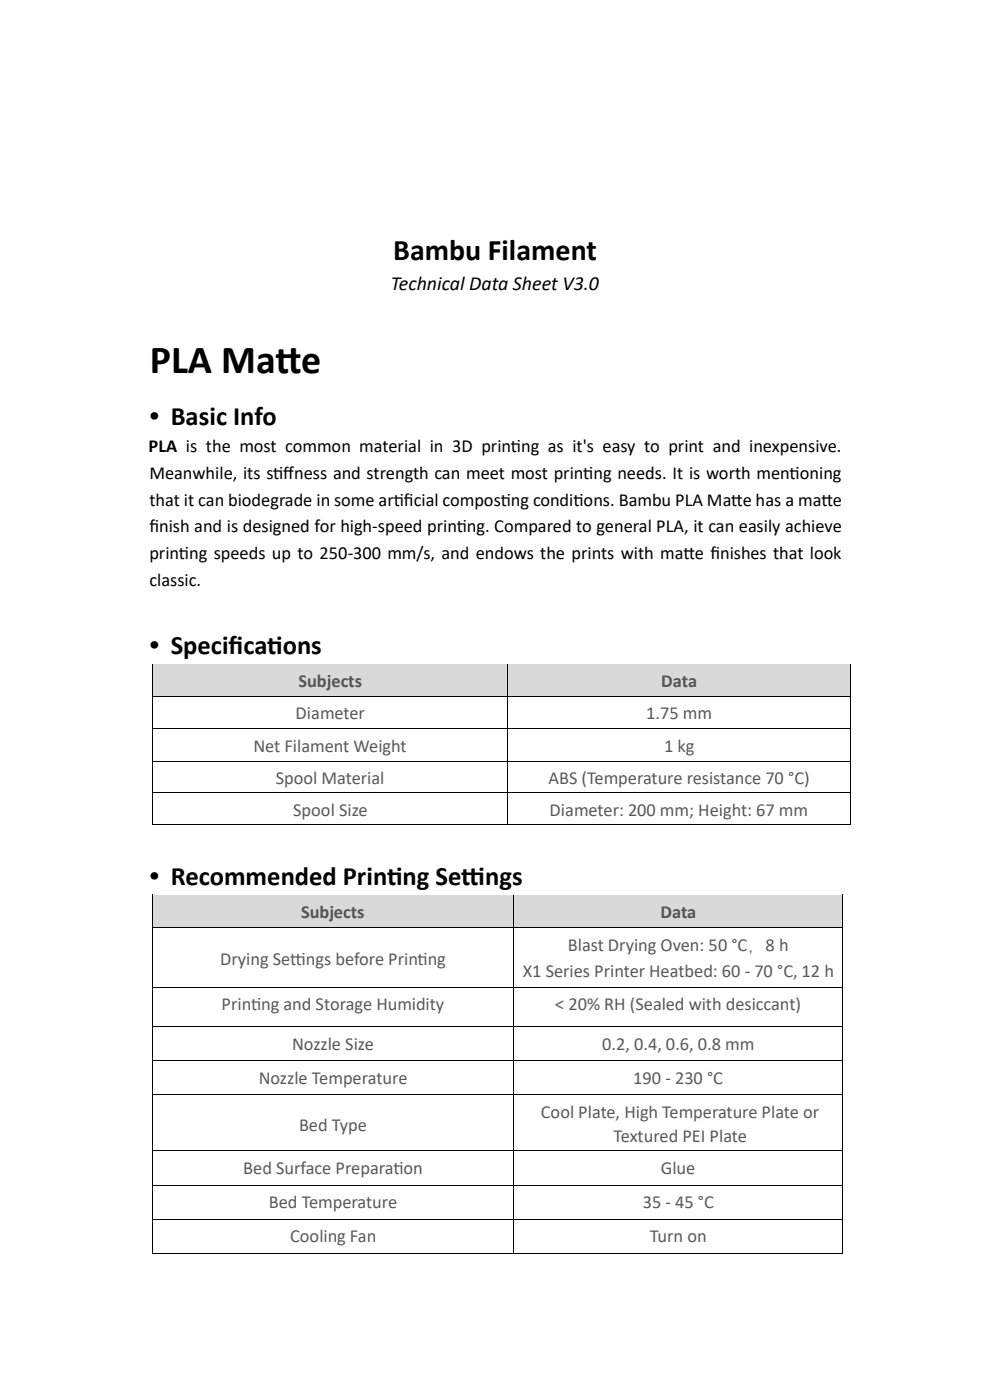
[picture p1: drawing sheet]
<svg xmlns="http://www.w3.org/2000/svg" width="210mm" height="297mm" viewBox="0 0 210 297" stroke-linecap="round" stroke-linejoin="round" font-family="sans-serif">
<defs><g id="words">
<g font-size="8.5">
<text x="31.8" y="79.2">PLA Mat</text>
<text x="58.4" y="79.2">te</text>
</g>
<text font-size="6.3" x="83.4" y="55.1">Bambu Filament</text>
<g font-size="5.6">
<text x="31.8" y="90.2">• Basic Info</text>
<text x="31.8" y="138.8">• Specif</text>
<text x="48.5" y="138.8">icat</text>
<text x="56.6" y="138.8">ions</text>
<text x="31.8" y="187.8">• Recommended Print</text>
<text x="82.1" y="187.8">ing Set</text>
<text x="97.8" y="187.8">t</text>
<text x="97.8" y="187.8">ings</text>
</g>
<text font-size="4.2" x="82.9" y="61.4">Technical Data Sheet V3.0</text>
<g font-size="3.9">
<text x="31.5" y="96">PLA is the most common material in 3D print</text>
<text x="108.3" y="96">ing as it's easy to print and inexpensive.</text>
<text x="31.7" y="101.7">Meanwhile, its stfness and strength can meet most print</text>
<text x="57.9" y="101.7">if</text>
<text x="123.7" y="101.7">ing needs. It is worth ment</text>
<text x="167.4" y="101.7">ioning</text>
<text x="31.7" y="107.3">that it can biodegrade in some articial compost</text>
<text x="83.5" y="107.3">if</text>
<text x="106.2" y="107.3">ing condit</text>
<text x="121.6" y="107.3">ions. Bambu PLA Mat</text>
<text x="155" y="107.3">te has a mat</text>
<text x="174.2" y="107.3">te</text>
<text x="31.7" y="113">f</text>
<text x="31.7" y="113">inish and is designed for high-speed print</text>
<text x="96.8" y="113">ing. Compared to general PLA, it can easily achieve</text>
<text x="31.7" y="118.6">print</text>
<text x="37.9" y="118.6">ing speeds up to 250-300 mm/s, and endows the prints with mat</text>
<text x="144.9" y="118.6">te f</text>
<text x="150.6" y="118.6">inishes that look</text>
<text x="31.7" y="124.3">classic.</text>
</g>
<g font-size="3.9" fill="#525252">
<text x="63.3" y="145.8">Subjects</text>
<text x="140.2" y="145.8">Data</text>
<text x="63.9" y="194.8">Subjects</text>
<text x="140" y="194.8">Data</text>
</g>
<g font-size="3.9" fill="#595959">
<text x="62.7" y="152.6">Diameter</text>
<text x="137" y="152.6">1.75 mm</text>
<text x="53.7" y="159.5">Net Filament Weight</text>
<text x="140.8" y="159.5">1 kg</text>
<text x="58.5" y="166.4">Spool Material</text>
<text x="116.3" y="166.4">ABS (Temperature resistance 70 °C)</text>
<text x="62.2" y="173.1">Spool Size</text>
<text x="116.5" y="173.1">Diameter: 200 mm; Height: 67 mm</text>
<text x="120.4" y="201.8">Blast Drying Oven: 50 °C，8 h</text>
<text x="46.7" y="204.8">Drying Set</text>
<text x="61.5" y="204.8">t</text>
<text x="61.5" y="204.8">ings before Print</text>
<text x="88.5" y="204.8">ing</text>
<text x="110.8" y="207.4">X1 Series Printer Heatbed: 60 - 70 °C, 12 h</text>
<text x="47" y="214.4">Print</text>
<text x="53.2" y="214.4">ing and Storage Humidity</text>
<text x="117.7" y="214.4">&lt; 20% RH (Sealed with desiccant)</text>
<text x="62" y="222.7">Nozzle Size</text>
<text x="127.7" y="222.7">0.2, 0.4, 0.6, 0.8 mm</text>
<text x="54.9" y="230">Nozzle Temperature</text>
<text x="134.3" y="230">190 - 230 °C</text>
<text x="63.4" y="239.9">Bed Type</text>
<text x="114.7" y="237.2">Cool Plate, High Temperature Plate or</text>
<text x="130.1" y="242.3">Textured PEI Plate</text>
<text x="51.6" y="249.1">Bed Surface Preparat</text>
<text x="83.4" y="249.1">ion</text>
<text x="140.1" y="249.1">Glue</text>
<text x="57" y="256.4">Bed Temperature</text>
<text x="136.3" y="256.4">35 - 45 °C</text>
<text x="61.5" y="263.6">Cooling Fan</text>
<text x="137.8" y="263.6">Turn on</text>
</g>
</g></defs>
<g fill="#d9d9d9">
<path d="M32.5 141h75.1v6.6h-75.1z" fill-rule="evenodd"/>
<path d="M34.4 142.1h71.2v5.1h-71.2z" fill-rule="evenodd"/>
<path d="M107.8 141h72.4v6.6h-72.4z" fill-rule="evenodd"/>
<path d="M109.7 142.1h68.5v5.1h-68.5z" fill-rule="evenodd"/>
</g>
<g fill="#000">
<path d="M32.3 140.8h.2v1.3h-.2z" fill-rule="evenodd"/>
<path d="M32.3 140.8h.2v.2h-.2z" fill-rule="evenodd"/>
</g>
<path d="M32.5 140.9h75.1" fill="none" stroke="#000" stroke-width=".21"/>
<path d="M32.5 141h75.1v1.1h-75.1z" fill-rule="evenodd" fill="#d9d9d9"/>
<g fill="#000">
<path d="M107.6 141h.2v1.1h-.2z" fill-rule="evenodd"/>
<path d="M107.6 140.8h.2v.2h-.2z" fill-rule="evenodd"/>
</g>
<path d="M107.8 140.9h72.4" fill="none" stroke="#000" stroke-width=".21"/>
<path d="M107.8 141h72.4v1.1h-72.4z" fill-rule="evenodd" fill="#d9d9d9"/>
<g fill="#000">
<path d="M32.3 147.6h.2v1.3h-.2z" fill-rule="evenodd"/>
<path d="M32.3 154.6h.2v1.3h-.2z" fill-rule="evenodd"/>
<path d="M107.6 147.6h.2v1.3h-.2z" fill-rule="evenodd"/>
<path d="M107.6 154.6h.2v1.3h-.2z" fill-rule="evenodd"/>
<path d="M180.2 140.8h.1v1.3h-.1z" fill-rule="evenodd"/>
<path d="M180.2 140.8h.1v.2h-.1z" fill-rule="evenodd"/>
<path d="M180.2 147.6h.1v1.3h-.1z" fill-rule="evenodd"/>
<path d="M180.2 154.6h.1v1.3h-.1z" fill-rule="evenodd"/>
<path d="M32.3 161.4h.2v1.3h-.2z" fill-rule="evenodd"/>
<path d="M32.3 168.2h.2v1.2h-.2z" fill-rule="evenodd"/>
<path d="M32.3 174.9h.2v.2h-.2z" fill-rule="evenodd"/>
<path d="M32.3 174.9h.2v.2h-.2z" fill-rule="evenodd"/>
<path d="M107.6 161.4h.2v1.3h-.2z" fill-rule="evenodd"/>
<path d="M107.6 168.2h.2v1.2h-.2z" fill-rule="evenodd"/>
<path d="M107.6 174.9h.2v.2h-.2z" fill-rule="evenodd"/>
<path d="M180.2 161.4h.1v1.3h-.1z" fill-rule="evenodd"/>
<path d="M180.2 168.2h.1v1.2h-.1z" fill-rule="evenodd"/>
<path d="M180.2 174.9h.1v.2h-.1z" fill-rule="evenodd"/>
<path d="M180.2 174.9h.1v.2h-.1z" fill-rule="evenodd"/>
</g>
<g fill="none" stroke="#000" stroke-width=".21">
<path d="M32.4 142.1v5.5M32.4 148.9v5.7M32.4 155.9v5.5M32.5 147.7h75.1M32.5 154.7h75.1M107.7 142.1v5.5M107.7 148.9v5.7M107.7 155.9v5.5M107.8 147.7h72.4M107.8 154.7h72.4M180.2 142.1v5.5M180.2 148.9v5.7"/>
<path d="M180.2 155.9v5.5M32.4 162.7v5.5M32.4 169.4v5.5M32.5 161.5h75.1M32.5 168.3h75.1M32.5 175h75.1M107.7 162.7v5.5M107.7 169.4v5.5M107.8 161.5h72.4M107.8 168.3h72.4M107.8 175h72.4M180.2 162.7v5.5"/>
<path d="M180.2 169.4v5.5"/>
</g>
<g fill="#d9d9d9">
<path d="M32.5 190h76.3v6.7h-76.3z" fill-rule="evenodd"/>
<path d="M34.2 191.2h73.7v5.1h-73.7z" fill-rule="evenodd"/>
<path d="M109 190h69.6v6.7h-69.6z" fill-rule="evenodd"/>
<path d="M110.7 191.2h67v5.1h-67z" fill-rule="evenodd"/>
</g>
<g fill="#000">
<path d="M32.3 189.8h.2v1.4h-.2z" fill-rule="evenodd"/>
<path d="M32.3 189.8h.2v.2h-.2z" fill-rule="evenodd"/>
</g>
<path d="M32.5 189.9h76.3" fill="none" stroke="#000" stroke-width=".21"/>
<path d="M32.5 190h76.3v1.2h-76.3z" fill-rule="evenodd" fill="#d9d9d9"/>
<g fill="#000">
<path d="M108.8 190h.2v1.2h-.2z" fill-rule="evenodd"/>
<path d="M108.8 189.8h.2v.2h-.2z" fill-rule="evenodd"/>
</g>
<path d="M109 189.9h69.6" fill="none" stroke="#000" stroke-width=".21"/>
<path d="M109 190h69.6v1.2h-69.6z" fill-rule="evenodd" fill="#d9d9d9"/>
<g fill="#000">
<path d="M32.3 196.7h.2v1.3h-.2z" fill-rule="evenodd"/>
<path d="M108.8 196.7h.2v1.3h-.2z" fill-rule="evenodd"/>
<path d="M178.6 189.8h.2v1.4h-.2z" fill-rule="evenodd"/>
<path d="M178.6 189.8h.2v.2h-.2z" fill-rule="evenodd"/>
<path d="M178.6 196.7h.2v1.3h-.2z" fill-rule="evenodd"/>
<path d="M32.3 209.4h.2v1.3h-.2z" fill-rule="evenodd"/>
<path d="M32.3 217.7h.2v1.3h-.2z" fill-rule="evenodd"/>
<path d="M108.8 209.4h.2v1.3h-.2z" fill-rule="evenodd"/>
<path d="M108.8 217.7h.2v1.3h-.2z" fill-rule="evenodd"/>
<path d="M178.6 209.4h.2v1.3h-.2z" fill-rule="evenodd"/>
<path d="M178.6 217.7h.2v1.3h-.2z" fill-rule="evenodd"/>
<path d="M32.3 225h.2v1.3h-.2z" fill-rule="evenodd"/>
<path d="M32.3 232.2h.2v1.3h-.2z" fill-rule="evenodd"/>
<path d="M108.8 225h.2v1.3h-.2z" fill-rule="evenodd"/>
<path d="M108.8 232.2h.2v1.3h-.2z" fill-rule="evenodd"/>
<path d="M178.6 225h.2v1.3h-.2z" fill-rule="evenodd"/>
<path d="M178.6 232.2h.2v1.3h-.2z" fill-rule="evenodd"/>
<path d="M32.3 244.1h.2v1.3h-.2z" fill-rule="evenodd"/>
<path d="M32.3 251.4h.2v1.3h-.2z" fill-rule="evenodd"/>
<path d="M32.3 258.6h.2v1.3h-.2z" fill-rule="evenodd"/>
<path d="M108.8 244.1h.2v1.3h-.2z" fill-rule="evenodd"/>
<path d="M108.8 251.4h.2v1.3h-.2z" fill-rule="evenodd"/>
<path d="M108.8 258.6h.2v1.3h-.2z" fill-rule="evenodd"/>
<path d="M178.6 244.1h.2v1.3h-.2z" fill-rule="evenodd"/>
<path d="M178.6 251.4h.2v1.3h-.2z" fill-rule="evenodd"/>
<path d="M178.6 258.6h.2v1.3h-.2z" fill-rule="evenodd"/>
<path d="M32.3 265.8h.2v.2h-.2z" fill-rule="evenodd"/>
<path d="M32.3 265.8h.2v.2h-.2z" fill-rule="evenodd"/>
<path d="M108.8 265.8h.2v.2h-.2z" fill-rule="evenodd"/>
<path d="M178.6 265.8h.2v.2h-.2z" fill-rule="evenodd"/>
<path d="M178.6 265.8h.2v.2h-.2z" fill-rule="evenodd"/>
</g>
<g fill="none" stroke="#000" stroke-width=".21">
<path d="M32.4 191.2v5.5M32.4 198v11.4M32.5 196.7h76.3M108.9 191.2v5.5M108.9 198v11.4M109 196.7h69.6M178.7 191.2v5.5M178.7 198v11.4M32.4 210.7v7M32.4 219v6M32.5 209.5h76.3M32.5 217.8h76.3"/>
<path d="M108.9 210.7v7M108.9 219v6M109 209.5h69.6M109 217.8h69.6M178.7 210.7v7M178.7 219v6M32.4 226.3v5.9M32.4 233.5v10.6M32.5 225h76.3M32.5 232.3h76.3M108.9 226.3v5.9M108.9 233.5v10.6"/>
<path d="M109 225h69.6M109 232.3h69.6M178.7 226.3v5.9M178.7 233.5v10.6M32.4 245.4v6M32.4 252.7v5.9M32.4 259.9v5.9M32.5 244.2h76.3M32.5 251.5h76.3M32.5 258.6h76.3M108.9 245.4v6M108.9 252.7v5.9"/>
<path d="M108.9 259.9v5.9M109 244.2h69.6M109 251.5h69.6M109 258.6h69.6M178.7 245.4v6M178.7 252.7v5.9M178.7 259.9v5.9M32.5 265.9h76.3M109 265.9h69.6"/>
</g>
<use href="#words"/>
</svg>
